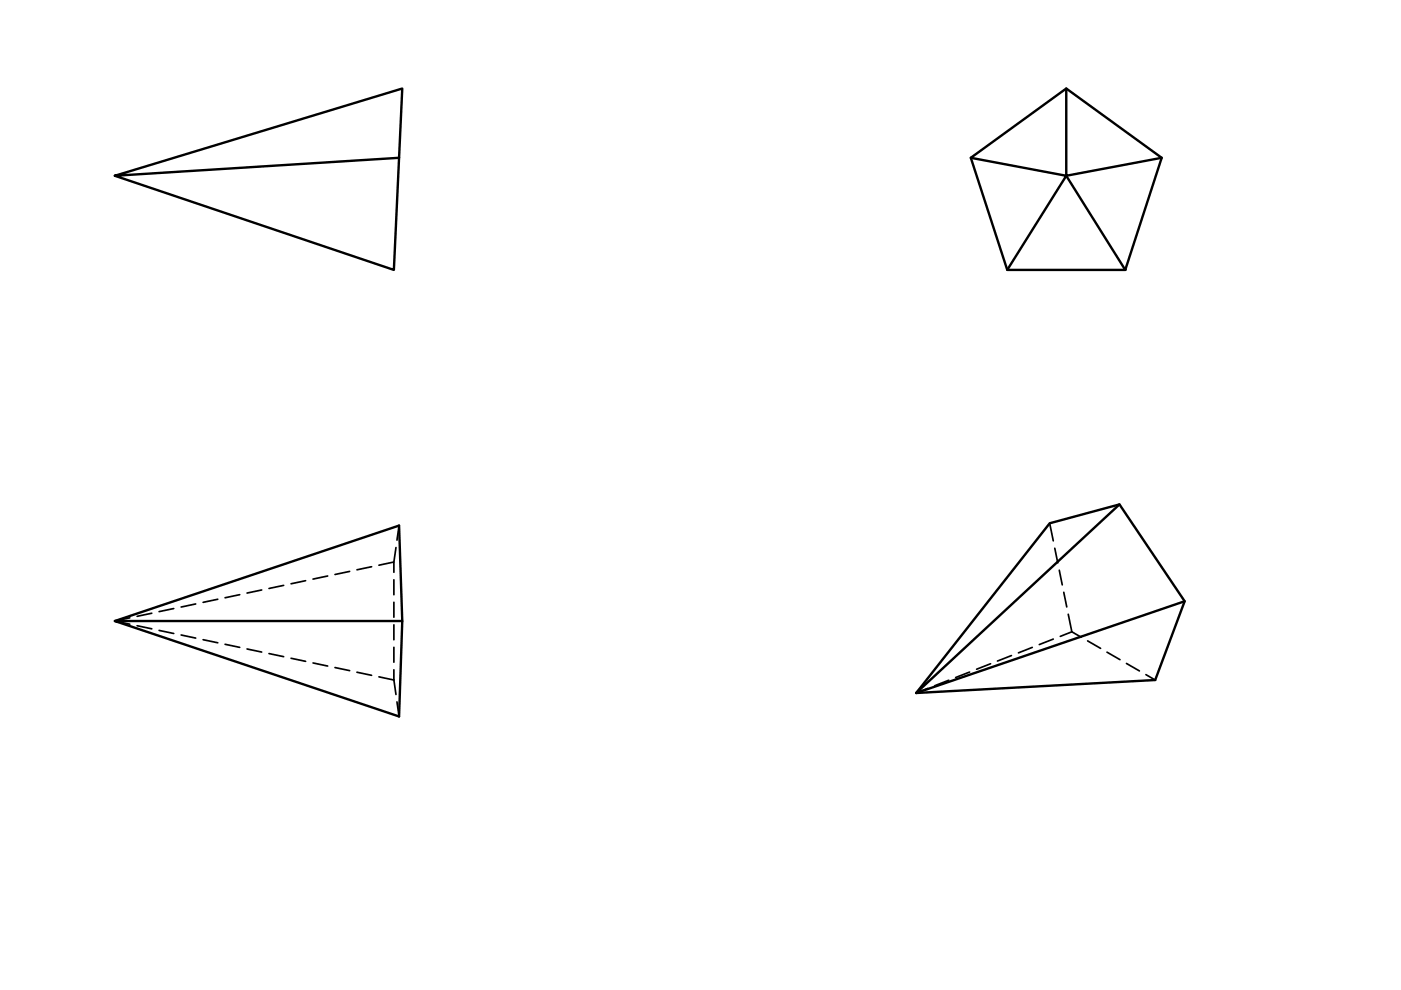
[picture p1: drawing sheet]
<svg xmlns="http://www.w3.org/2000/svg" width="297mm" height="210mm" viewBox="0 0 297 210" stroke-linecap="round" stroke-linejoin="round" font-family="sans-serif">
<!-- layer: MD_Visible -->
<path d="M226.1 18.8v18.5l20.2-3.8M84.6 33.5l-60.3 3.8 61-18.5-1.8 38.4-59.2-19.9M205.8 33.5l20.3-14.7 20.2 14.7-7.7 23.7h-25zM205.8 33.5l20.3 3.8-12.5 19.9M226.1 37.3l12.5 19.9M222.6 110.9l14.7-4 13.9 20.6-6.3 16.7-50.6 2.7zM237.3 106.9l-43 40 56.9-19.4M24.3 131.7l60.3-20.3 .7 20.3-.7 20.2-60.3-20.2h61" fill="none" stroke="#000" stroke-width=".51"/>
<!-- layer: MD_Hidden -->
<g fill="none" stroke="#000" stroke-width=".36">
<path d="M83.5 119.2l-3.2 .6M84 116.1l-.5 3.1v2.1M84.6 111.4l-.4 3.1M222.6 110.9l.7 3.8M223.6 116.2l.7 3.2M27.5 131l-3.2 .7 3.2 .6M29.1 132.7l3.1 .6M32.2 130l-3.1 .7M33.7 133.7l3.1 .6M36.8 129l-3.1 .7M38.4 134.6l3.1 .7M41.5 128.1l-3.1 .6"/>
<path d="M43.1 135.6l3.1 .7M46.2 127.1l-3.1 .6M47.7 136.6l3.1 .7M50.8 126.1l-3.1 .6M52.4 137.6l3.1 .7M55.5 125.1l-3.1 .6M57 138.6l3.1 .6M60.1 124.1l-3.1 .7M61.7 139.6l3.1 .6M64.8 123.1l-3.1 .7M69.5 122.1l-3.1 .7M74.1 121.2l-3.1 .6"/>
<path d="M78.8 120.2l-3.1 .6M83.5 122.9v3.2M83.5 127.7v3.2M83.5 132.5v3.2M83.5 137.2v3.2M214.4 139l-2.9 1.2M218.9 137.3l-3 1.1M223.3 135.5l-2.9 1.2M224.6 120.9l.6 3.1M225.5 125.6l.7 3.1M226.5 130.2l.8 3.8 1.9 1.1M227.3 134l-2.5 .9"/>
<path d="M230.6 135.9l2.7 1.6M234.7 138.3l2.8 1.6M66.4 140.6l3.1 .6M71 141.5l3.1 .7M75.7 142.5l3.1 .7M80.3 143.5l3.2 .7M83.5 142v2.2M83.5 144.2l.5 3M84.2 148.8l.4 3.1M196.7 146l-2.4 .9M201.2 144.2l-3 1.2M205.6 142.5l-3 1.2"/>
<path d="M210 140.7l-2.9 1.2M238.8 140.7l2.8 1.6M243 143l1.9 1.2"/>
</g>
</svg>
